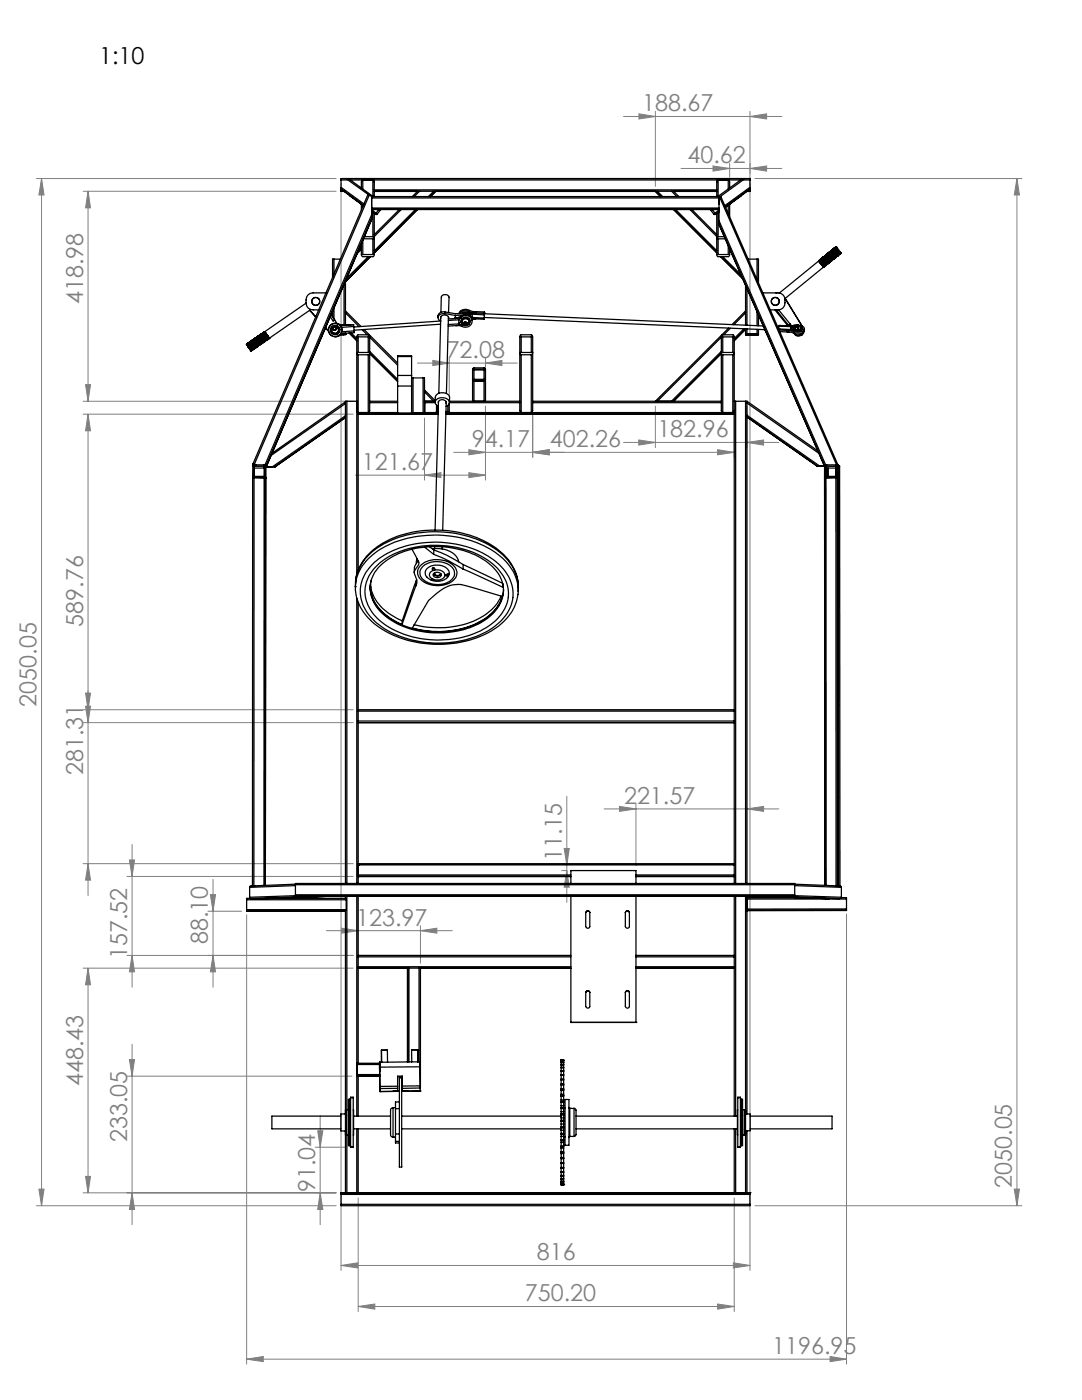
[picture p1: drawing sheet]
<svg xmlns="http://www.w3.org/2000/svg" width="216mm" height="279mm" viewBox="0 0 216 279" stroke-linecap="round" stroke-linejoin="round" font-family="sans-serif">
<defs><g id="words">
<text font-size="4.7" x="19.8" y="12.7">1:10</text>
<g font-size="4.7" fill="#808080">
<text x="128.1" y="22.2">188.67</text>
<text x="137.2" y="32.6">40.62</text>
<text x="16.6" y="60.7" transform="rotate(-90 16.6 60.7)">418.98</text>
<text x="89.1" y="71.4">72.08</text>
<text x="94.1" y="89.2">94.17</text>
<text x="109.7" y="89.2">402.26</text>
<text x="131.2" y="87.3">182.96</text>
<text x="72.2" y="93.8">121.67</text>
<text x="16.6" y="125" transform="rotate(-90 16.6 125)">589.76</text>
<text x="7.3" y="141" transform="rotate(-90 7.3 141)">2050.05</text>
<text x="16.6" y="154.7" transform="rotate(-90 16.6 154.7)">281.31</text>
<text x="124.5" y="160.4">221.57</text>
<text x="112.1" y="171.8" transform="rotate(-90 112.1 171.8)">11.15</text>
<text x="71.1" y="184.7">123.97</text>
<text x="25.4" y="191.4" transform="rotate(-90 25.4 191.4)">157.52</text>
<text x="41.5" y="188.5" transform="rotate(-90 41.5 188.5)">88.10</text>
<text x="16.6" y="216.8" transform="rotate(-90 16.6 216.8)">448.43</text>
<text x="25.4" y="227.9" transform="rotate(-90 25.4 227.9)">233.05</text>
<text x="62.9" y="237.9" transform="rotate(-90 62.9 237.9)">91.04</text>
<text x="201.9" y="237" transform="rotate(-90 201.9 237)">2050.05</text>
<text x="107.1" y="251.5">816</text>
<text x="104.7" y="259.7">750.20</text>
<text x="154.1" y="270.2">1196.95</text>
</g>
</g></defs>
<g fill="none" stroke="#808080" stroke-width=".2">
<path d="M7.3 35.6h59.8M8.3 35.6l.5 3.3h-1zM8.3 35.6v205M16.6 38.2h50.5M17.6 38.2l.5 3.3h-1zM17.6 38.2v41.9M68.1 36.6v216.9M124.4 23.2h31.6M127.5 22.7l3.3 .5-3.3 .5zM130.8 22.2v15M135.9 33.6h20.1M142.3 33.1l3.3 .5-3.3 .5z"/>
<path d="M145.6 32.6v2.7M149.6 23.2l3.4-.5v1zM149.6 33.6l3.4-.5v1zM149.6 22.2v231.3M150.6 35.6h53.3M202.9 35.6v205M202.9 35.6l.5 3.3h-1zM17.1 76.8h1l-.5 3.3zM83.3 72.5h19.9M86.4 71.9l3.2 .6-3.2 .5zM89.6 71.4v7.7M96.9 72.5l3.3-.6v1.1z"/>
<path d="M96.9 71.4v3.7M16.6 82.7h53.9M16.6 80.1h53.9M17.6 82.7l.5 3.3h-1zM17.6 82.7v96M70.9 94.8h26M84.7 94.8l3.3-.5v1zM84.7 83.4v12.4M90.5 90.3h56M93.6 89.7l3.3 .6-3.3 .5zM93.6 94.3l3.3 .5-3.3 .5zM96.9 81.1v14.7"/>
<path d="M106.3 90.3l3.3-.6v1.1zM106.3 82.9v8.4M124.4 88.3h31M127.5 87.8l3.3 .5-3.3 .5zM130.8 81.1v8.2M143.2 89.7l3.3 .6-3.3 .5zM146.5 82.9v8.4M149 88.3l3.4-.5v1zM149 81.1v8.2M17.1 138.3h1l-.5 3.3zM16.6 141.6h53.9M16.6 144.2h53.9"/>
<path d="M17.1 140.9h1l-.5 3.3zM113.1 158.9v21.2M16.6 172.4h53.9M17.6 172.4l.5 3.2h-1zM25.3 174.9h45.2M25.8 171.6h1l-.4 3.3zM26.4 168.6v28.4M42 178.5h1l-.5 3.4zM42.5 175.5v21.5M112.1 173.7h.8M112.6 169.3h1l-.5 3.3zM113.1 173.7l.5 3.4h-1z"/>
<path d="M120.5 161.4h34.9M123.6 160.9l3.3 .5-3.3 .5zM126.9 160.4v12.4M149 161.4l3.4-.5v1zM16.6 193.2h53.9M17.6 193.2l.5 3.3h-1zM17.6 193.2v44.9M25.3 190.7h45.2M26.4 190.7l.4 3.3h-1zM41.5 181.9h6.7M42.5 190.7l.5 3.3h-1zM49.2 182.6v89.6"/>
<path d="M65.1 185.7h25.1M68.2 185.2l3.3 .5-3.3 .5zM83.9 185.7l3.3-.5v1zM83.9 184.7v7.5M168.9 182.4v89.8M25.3 214.8h44.9M25.8 211.5h1l-.4 3.3zM26.4 208.4v36M7.8 237.3h1l-.5 3.3zM16.6 238.1h50.5M17.1 234.8h1l-.5 3.3zM26.4 238.1l.4 3.3h-1z"/>
<path d="M62.9 229h6.1M63.4 225.7h1l-.5 3.3zM63.9 238.1l.5 3.3h-1zM63.9 222.6v21.8M71.5 239.1v22.7M146.5 239.1v22.7M202.4 237.3h1l-.5 3.3zM7.3 240.6h59.8M68.1 252.6l3.3-.6v1zM68.1 252.6h81.5M146.3 252l3.3 .6-3.3 .4zM150.6 240.6h53.3"/>
<path d="M49.2 271.3l3.3-.6v1zM49.2 271.3h119.7M71.5 260.7l3.3-.5v1.1zM71.5 260.7h75M143.2 260.2l3.3 .5-3.3 .6zM165.6 270.7l3.3 .6-3.3 .4z"/>
</g>
<g fill="#808080">
<path d="M149.6 23.2l3.4-.5v1zM127.5 22.7l3.3 .5-3.3 .5z"/>
<path d="M83.9 185.7l3.3-.5v1zM68.2 185.2l3.3 .5-3.3 .5z"/>
<path d="M49.2 271.3l3.3-.6v1zM165.6 270.7l3.3 .6-3.3 .4z"/>
<path d="M149.6 33.6l3.4-.5v1zM142.3 33.1l3.3 .5-3.3 .5z"/>
<path d="M127.5 87.8l3.3 .5-3.3 .5zM149 88.3l3.4-.5v1z"/>
<path d="M113.1 173.7l.5 3.4h-1zM112.6 169.3h1l-.5 3.3z"/>
<path d="M26.4 190.7l.4 3.3h-1zM25.8 171.6h1l-.4 3.3z"/>
<path d="M17.6 172.4l.5 3.2h-1zM17.1 140.9h1l-.5 3.3zM17.1 76.8h1l-.5 3.3zM17.6 38.2l.5 3.3h-1z"/>
<path d="M17.1 234.8h1l-.5 3.3zM17.6 193.2l.5 3.3h-1zM26.4 238.1l.4 3.3h-1zM25.8 211.5h1l-.4 3.3z"/>
<path d="M42 178.5h1l-.5 3.4zM42.5 190.7l.5 3.3h-1z"/>
<path d="M8.3 35.6l.5 3.3h-1zM7.8 237.3h1l-.5 3.3zM17.6 82.7l.5 3.3h-1zM17.1 138.3h1l-.5 3.3zM63.4 225.7h1l-.5 3.3zM63.9 238.1l.5 3.3h-1z"/>
<path d="M202.9 35.6l.5 3.3h-1zM202.4 237.3h1l-.5 3.3z"/>
<path d="M106.3 90.3l3.3-.6v1.1zM143.2 89.7l3.3 .6-3.3 .5z"/>
<path d="M68.1 252.6l3.3-.6v1zM146.3 252l3.3 .6-3.3 .4zM93.6 89.7l3.3 .6-3.3 .5zM106.3 90.3l3.3-.6v1.1zM84.7 94.8l3.3-.5v1zM93.6 94.3l3.3 .5-3.3 .5zM86.4 71.9l3.2 .6-3.2 .5zM96.9 72.5l3.3-.6v1.1zM123.6 160.9l3.3 .5-3.3 .5zM149 161.4l3.4-.5v1zM71.5 260.7l3.3-.5v1.1zM143.2 260.2l3.3 .5-3.3 .6z"/>
</g>
<g fill="none" stroke="#000" stroke-width=".25">
<path d="M68.1 37.5v.1M68.1 37.9v.3M68.1 35.9v-.3h81.5v.3M68.1 35.9h1.2M68.1 38.2h.6M68.1 35.9v2M68.1 37.9h.2M68.1 37.4l4.5 3.3M68.2 37.8l4.3 3.2M68.5 38.1l4 2.9M69.3 35.8l4.4 3.1M69.4 35.7l.3 .1 4.8 3.4"/>
<path d="M69.9 35.9h77.9M72.1 37.5v-1.2l.3-.4v1.8M73.7 39l-.3-.1-22.9 53.7M73.7 39l-22.9 53.6M73.7 39l.5 .2M74.2 39.2v4.6M74.2 39.2h.1M74.2 39.2v.3h69.3v-.3M74.2 39.2h69.3M74.4 39.2v-3.3h.1l.2 .4v2.9M74.7 38.2h8.6M74.7 37.9h68.3"/>
<path d="M83.3 38.2h.4M83.3 38.2l-1 1M83.7 38.2h2.8M83.7 38.2l-1 1M86.5 38.2h.4M86.5 38.2l-1 1M86.9 38.2h43.9M86.9 38.2l-1 1 1-1M86.9 38.2h.1M130.8 38.2h.4M130.8 38.2l1 1M130.8 38.2h-43.9"/>
<path d="M131.2 38.2h2.8M131.2 38.2l1 1M134 38.2h.4M134 38.2l1 1M134.4 38.2h8.6M134.4 38.2l1.1 1M143.3 39.2l-.1-3.3-.2 .4v2.9M143.5 39.2v.2M143.5 39.4v4.7M143.6 39.4l23.3 53.4h.3M143.6 39.4l.3-.1 23.3 53.4M143.6 39.4h-.1"/>
<path d="M145.6 37.5v-1.2l-.3-.4v1.8M148.3 35.7h-.3l-4.8 3.5M148.4 35.8l-4.9 3.6M148.4 35.9h1.2M149 38.2h.6M149.2 38.1l-4.4 3.2M149.4 37.9h.2M149.5 37.8l-4.8 3.5M149.6 37.4l-5 3.6M149.6 37.5v.1M149.6 37.9v.3M149.6 35.9v2"/>
<path d="M149.6 38.2h-.6M65.1 58.5h-2.6a1.77 1.77 0 0 0-1.5 1.2 1.77 1.77 0 0 0 .6 1.8l.4 .3h1.6M66.6 51.7h-.2v3.7M66.6 51.7h1.3M66.6 51.7v3M68.7 56.8v8.1M68.9 56.1v8.8M72.1 40.7v1.2M72.1 49.4l-.6 .6M72.1 49.8l-.8 .8M72.4 41v.2M72.5 47.7h1.9v3.1h-2v-2.8"/>
<path d="M72.7 47.2h1.7M73.5 51.2l-4.4 4.4M73.9 51.2l-5 5M74.2 43.6v-.7l-21.3 49.9M74.2 41.8h.1M74.2 43.8l-20.9 49M74.2 42.2l.7 .6M74.2 43.6v.2M74.2 43.6l-21 49.2M74.2 41.8h69.3M74.4 47.2l.3 .5M74.4 42.4v4.8"/>
<path d="M74.7 42.6v8.3l-.2 .3h-2.1l-.2-.1-.1-2.5M75.6 41.8l-.6 .7-.8-.7M76 41.8l-.8 1h-.3M79.7 41.8l-5 5M80.1 41.8l-5.4 5.4M82.9 41.8l-8.2 8.3M83.3 41.8l-8.6 8.7M134.4 41.8l8.6 8.6M134.8 41.8l8.2 8.2M137.7 41.8l5.3 5.4M138 41.8l5 5M141.7 41.8l.8 1h.3"/>
<path d="M142.1 41.8l.6 .7 .8-.6M143 42.6l.1 8.4 .2 .2h2.1l.2-.3v-1.2M143.3 47.2l-.3 .5M143.3 47.2h1.2M143.3 42.4v4.8M143.5 44.1v.7M143.5 41.5h-69.3v.3M143.5 42.3l-.7 .5M143.5 44.1l21.2 48.7M143.5 44.8l20.9 48M144.2 51.2l3.6 3.6M144.7 47.7h-1.4v3.1h2v-1.8"/>
<path d="M145.3 41v1.6M145.6 40.7v2.5M145.6 49.7l.1 .1M148.1 55.5l-4.3-4.3 4.4 4.4M148.8 57v7.9M149 57.6v7.3M149.3 51.7h1.8M151.1 51.7h.2v4.7M151.1 51.7v4.1M152.2 58.5h3a1.57 1.57 0 0 1 1.4 2.2 1.33 1.33 0 0 1-1.4 1.1h-1.5M154.8 58.5h.1M156.7 59.7l-.1 .1"/>
<path d="M156.7 59.7l3.3 5.4M156.7 59.7l3.3 5.3M163.3 52.1h.1M163.3 52.1l1 1.2M163.3 52.1l1.1 1.2M163.3 52.1l-7.8 6.4M163.4 52.1h.1M163.4 52.1l1 1.2M163.4 52.1l.9 1.2M163.4 52v.1M163.4 52l1 1.2M163.4 52.1l1 1.1"/>
<path d="M163.4 52h.1M163.4 52l1.1 1.2M163.5 52h.1M163.5 52l1 1.2M163.5 52l.9 1.2M163.5 51.9v.1M163.5 51.9l1 1.3M163.5 51.9h.1M163.5 51.9l-.2 .2M163.5 51.9l1.1 1.2M163.5 52l1 1.1M163.5 51.9l1 1.2"/>
<path d="M163.6 51.9h.1M163.6 51.9l1 1.2M163.6 51.9l.9 1.2M163.6 51.9l-.1 .1M163.7 51.8v.1M163.7 51.8h.1M163.7 51.8l1 1.2M163.7 51.9l.9 1.1M163.7 51.9l1 1.2M163.7 51.9l1 1.1M163.8 51.8h.1M163.8 51.8l.9 1.2"/>
<path d="M163.8 51.8l1 1.2M163.8 51.7l1 1.2M163.8 51.8l.9 1.1M163.8 51.7h.1M163.8 51.7l1.1 1.2M163.9 51.6v.1M163.9 51.6l1 1.3M163.9 51.7l.9 1.1M163.9 51.6l1 1.2M163.9 51.6l-.2 .2M163.9 51.6h.1M163.9 51.7l1 1.1"/>
<path d="M163.9 51.6l1.1 1.2M164 51.6h.1M164 51.6l1 1.2M164 51.6l.9 1.2M164 51.5h.1M164 51.5l1 1.2M164 51.6l1 1.1M164 51.5l1.1 1.2M164 51.5v.1M164.1 51.5h.1M164.1 51.5l1 1.2M164.1 51.4l1.1 1.2-1-1.1"/>
<path d="M164.1 51.4v.1M164.1 51.4l1 1.2M164.1 51.5l1 1.1M164.1 51.4l.1 .1M164.2 51.4h.1M164.2 51.4l1 1.2M164.2 51.4l1.1 1.2M164.3 51.3v.1M164.3 51.3l1 1.3M164.3 51.4l.9 1.2M164.3 51.3l1 1.2M164.3 51.3h.1"/>
<path d="M164.3 51.3l-.2 .2M164.3 51.4l.9 1.1M164.3 53.3h.1M164.3 51.3l1 1.2-.9-1.2M164.3 53.3l-7.7 6.3M164.4 53.2v.1M164.4 51.3h.1M164.4 51.3l1 1.2M164.4 51.3l.9 1.2M164.4 53.2h.1M164.4 51.2v.1M164.4 51.2l1 1.2"/>
<path d="M164.4 51.3l1 1.1M164.4 51.2h.1M164.4 51.2l1.1 1.2M164.5 53.2h.1M164.5 51.2h.1M164.5 51.2l1 1.2M164.5 53.1h.1M164.5 51.1l1 1.2M164.5 51.1v.1M164.5 51.2l1 1.1M164.5 51.1l1.1 1.2M164.5 53.1v.1"/>
<path d="M164.5 53.2h-.1M164.6 51.1h.1M164.6 53.1h.1M164.6 51.1l1 1.2M164.6 51l1 1.2M164.6 51.1l1 1.1M164.6 53v.1M164.6 53l.1 .1M164.6 51l1.1 1.2M164.6 51h.1M164.6 51l-.1 .2M164.7 53h.1"/>
<path d="M164.7 51l1 1.2M164.7 51l.9 1.2M164.7 53v.1M164.7 51h.1M164.7 52.9l.1 .1M164.7 50.9h.1M164.7 50.9l1.1 1.2M164.7 51l1 1.1M164.8 50.9h.1M164.8 50.9l1 1.2M164.8 51l1 1.1M164.8 50.9l-.1 .1"/>
<path d="M164.8 52.9l-.1 .1M164.9 52.8v.1M164.9 50.9h.1M164.9 50.9l.9 1.1M164.9 50.9l1 1.2M164.9 52.9h-.1M164.9 50.8v.1M164.9 50.8l1 1.2M164.9 50.9l1 1.1M164.9 50.8h.1M164.9 52.8h.1M165 50.8h.1"/>
<path d="M165 52.8h.1M165 50.8l.9 1.2M165 50.8l1 1.2M165 52.8h-.1M165 50.7v.1M165 52.7v.1M165 50.7l1 1.3M165 50.8l.9 1.1M165 50.7l1 1.2M165 50.7h.1M165 50.7l-.1 .2M165 52.7h.1"/>
<path d="M165 50.7l1.1 1.2M165 50.8l1 1.1M165.1 52.7h.1M165.1 50.7l.9 1.2M165.1 52.6v.1M165.1 50.7h.1M165.1 50.7l1 1.2M165.1 50.7h-.1M165.1 50.6h.1M165.1 50.6l1.1 1.2M165.1 50.7l1 1.1M165.1 50.6v.1"/>
<path d="M165.2 50.6h.1M165.2 50.6l1 1.2M165.2 50.7l1 1.1M165.2 52.6h.1M165.2 52.6l-.1 .1M165.2 52.5l.1 .1M165.2 50.5l1.1 1.2M165.2 50.6l1 1.1M165.2 50.6l1.1 1.2M165.2 52.5h.1M165.2 50.5v.1M165.3 52.5h.1"/>
<path d="M165.3 50.5v.1M165.3 50.6l1 1.1M165.3 50.5l1 1.2M165.3 50.5h.1M165.3 50.4l1 1.2M165.3 50.5l1 1.1M165.3 50.4l1.1 1.2M165.4 52.4v.1M165.4 50.4h.1M165.4 50.4l1 1.2M165.4 50.4l-.1 .1M165.4 52.4h.1"/>
<path d="M165.5 52.4h.1M165.5 50.4l1 1.2M165.5 50.4l.9 1.2M165.5 50.3v.1M165.5 50.3h.1M165.5 52.3v.1M165.5 50.3l1 1.2M165.5 50.3l1 1.3M165.5 52.3h.1M165.5 50.4l1 1.1M165.6 50.3h.1M165.6 50.3l1 1.2"/>
<path d="M165.6 50.3l.9 1.2M165.6 52.3h.1M165.6 52.3l-.1 .1M165.6 50.2v.1M165.6 50.2l1 1.2M165.6 50.3l1 1.1M165.6 52.2v.1M165.6 52.2h.1M165.6 50.2h.1M165.6 50.2l1.1 1.2M165.7 50.2h.1M165.7 50.2l1 1.2"/>
<path d="M165.7 52.2h-.1M165.7 50.1l1 1.2M165.7 52.1v.1M165.7 50.2l1 1.1M165.7 50.1l1.1 1.2M165.7 50.1h.1M165.7 50.1v.1M165.8 52.1h.1M165.8 50.1h.1M165.8 50.1l1 1.2M165.8 52.1l-.1 .1M165.8 52v.1"/>
<path d="M165.8 52l.1 .1M165.8 50.1l1.1 1.2M165.9 50.1l1 1.2M165.9 52h.1M165.9 50.1h-.1M165.9 52v.1M165.9 50h.1M165.9 50l1 1.2M165.9 50.1l1 1.1M165.9 50v.1M165.9 50l1.1 1.2M166 49.9v.1"/>
<path d="M166 49.9l1 1.2M166 50l1 1.1M166 50l1 1.2M166 51.9v.1M166 51.9h.1M166 49.9l-.1 .1M166 49.9h.1M166.1 51.9h.1M166.1 49.9h.1M166.1 49.9l.9 1.1M166.1 49.9l1 1.2M166.1 49.8v.1"/>
<path d="M166.1 49.8l1 1.2M166.1 49.8h.1M166.1 49.9l1 1.1M166.2 51.8h.1M166.2 49.8h.1M166.2 49.8l1 1.2M166.2 49.8l.9 1.2M166.2 49.7v.1M166.2 49.7l1 1.3M166.2 51.8l-.1 .1M166.2 51.7v.1M166.2 51.7l.1 .1"/>
<path d="M166.2 49.7l1.1 1.2M166.2 49.8l1 1.1M166.3 49.8l1 1.1M166.3 51.7h.1M166.3 51.7v.1M166.3 49.7h.1M166.3 49.7l1 1.2M166.3 49.7h-.1M166.3 49.6l.1 .1M166.3 49.6l1.1 1.2M166.3 49.7l1 1.1M166.3 51.6v.1"/>
<path d="M166.3 49.6v.1M166.4 49.6h.1M166.4 49.6v.1M166.4 49.6l1 1.2M166.4 49.7l1 1.1M166.4 51.6h.1M166.4 49.6l1 1.1M166.4 49.6l1.1 1.2M166.4 51.6h-.1M166.5 49.5v.1M166.5 49.5l1 1.2M166.5 49.5h.1"/>
<path d="M166.5 49.6l1 1.1M166.5 49.5l-.1 .1M166.5 51.5h.1M166.6 51.4v.1M166.6 49.4v.1M166.6 49.5l1 1.2M166.6 49.4l1 1.3M166.6 51.5l-.1 .1M166.6 51.4h.1M166.6 49.4l1 1.2M166.7 51.4h.1M166.7 49.4h.1"/>
<path d="M166.7 49.4l1 1.2M166.7 49.4l-.2 .1M166.7 49.3l.1 .1M166.7 49.3l1 1.2M166.7 51.3v.1M166.7 51.3h.1M166.7 49.3v.1M166.8 49.3h.1M166.8 49.3v.1M166.8 49.3l1 1.2M166.8 49.3l.9 1.2M166.8 51.3h.1"/>
<path d="M166.8 49.3l.7 .8M166.8 49.3l.7 .8zM166.9 51.2h.1M167 51.1v.1M167 51.2l-.2 .1M167 51.1h.1M167.1 51h.1M167.1 51l-.1 .1M167.2 50.9v.1M167.3 50.9h.1M167.4 50.8h.1M167.4 50.8l-.2 .2"/>
<path d="M167.5 50.7h.1M167.5 50.8h.1M167.5 50.7v.1M167.5 50.1l.3 .4M167.6 50.7h.1M167.6 50.6h.1M167.7 50.6h.1M167.7 50.5v.1M167.7 50.5h.1M167.8 50.5l-.2 .2M49.2 68.7v.1M49.2 68.7l.9 1.3"/>
<path d="M49.2 68.8l.9 1.2M49.2 68.8l.2 .3M49.2 68.7h.1M49.2 68.7l.9 1.2M49.2 68.7l1 1.3M49.3 68.7l.9 1.2M49.3 68.6h.1M49.3 68.6l.9 1.3M49.3 68.6v.1M49.4 68.6h.1M49.4 68.6l.9 1.2M49.4 68.6l.9 1.3"/>
<path d="M49.4 68.7l.8 1.1M49.4 68.5v.1M49.4 68.5l.9 1.3M49.4 69.1l.7 .9zM49.4 69.1l.2 .3M49.5 68.5h.1M49.5 68.5l.9 1.3M49.5 68.5h-.1M49.5 68.5l.8 1.3M49.5 68.5l.9 1.2M49.6 68.4l.9 1.3M49.6 68.5l.8 1.2"/>
<path d="M49.6 68.5h-.1M49.6 68.4v.1M49.6 68.4h.1M49.6 68.5l.9 1.2M49.6 68.4l1 1.3M49.6 68.4l.9 1.2M49.7 68.4h.1M49.7 68.4l.9 1.2M49.7 68.3l.9 1.3M49.7 68.3v.1M49.7 68.3l1 1.3zM49.8 68.3h-.1"/>
<path d="M49.8 68.3h.1M49.8 68.3l.9 1.3M49.8 68.4l.8 1.2M49.8 68.3l.9 1.2M49.8 68.2l.1 .1M49.8 68.2l1 1.3M49.8 68.3l1 1.2M49.8 68.2v.1M49.9 68.3l.9 1.2M49.9 68.2l.9 1.3M49.9 68.2h.1M50 68.2h.1"/>
<path d="M50 68.2l.9 1.3M50 68.2l.9 1.2M50 68.2l.8 1.2M50 68.2h-.1M50 68.1l.1 .1M50 68.1l.9 1.3M50.1 68.1h.1M50.1 70h.1M50.1 68.1l.9 1.3M50.1 68.1l.8 1.3M50.1 68.2l.8 1.2M50.1 68.1l-.1 .1"/>
<path d="M50.1 69.9l.1 .1M50.1 68.1l.9 1.2M50.2 68.1l.8 1.2M50.2 68.1h.1M50.2 68h.1M50.2 68v.1M50.2 69.9h.1M50.2 68l.9 1.3M50.2 69.8l.1 .1M50.2 69.8v.1M50.2 68l1 1.3M50.2 68.1l.9 1.2"/>
<path d="M50.2 69.9v.1M50.3 67.9v.1M50.3 69.8h.1M50.3 67.9l.9 1.4M50.3 68l.8 1.2M50.3 67.9h.1M50.3 67.9l.9 1.3M50.3 68l.9 1.2M50.3 67.9l-.1 .1M50.3 69.8v.1M50.3 67.9l1 1.3M50.4 67.9l.9 1.3"/>
<path d="M50.4 67.9l.9 1.2M50.4 67.9h.1M50.4 67.8v.1M50.4 69.7h.1M50.4 67.8l1 1.3M50.5 67.8h.1M50.5 69.7h.1M50.5 67.8l.9 1.3M50.5 67.9l.9 1.2M50.5 69.7l-.1 .1M50.5 67.8l-.1 .1M50.6 69.7h.1"/>
<path d="M50.6 67.8h.1M50.6 67.8l.9 1.2M50.6 67.8l.8 1.3M50.6 67.8l.8 1.2M50.6 69.6h.1M50.6 69.6l-.1 .1M50.6 67.7h.1M50.6 67.7l.9 1.3M50.6 67.7v.1M50.7 67.7h.1M50.7 67.7l.8 1.3M50.7 67.7l.9 1.3"/>
<path d="M50.7 69.5v.1M50.7 67.7l.9 1.2M50.7 69.6h-.1M50.7 67.6l.1 .1M50.7 69.5h.1M50.7 67.6l.9 1.3M50.7 67.6l-.1 .1M50.7 67.6h.1M50.8 69.5h.1M50.8 67.7l.8 1.2M50.8 67.6l.9 1.3M50.8 67.6h.1"/>
<path d="M50.8 67.6l.9 1.2M50.8 69.4l.1 .1M50.8 67.6l1 1.2M50.8 67.6l1 1.3M50.9 67.6h.1M50.9 69.4h.1M50.9 67.6l.9 1.2M50.9 67.5v.1M50.9 67.5l.9 1.3M50.9 69.4l-.1 .1M50.9 67.5h.1M50.9 67.5l1 1.3"/>
<path d="M51 67.5h.1M51 69.4h.1M51 67.5l.9 1.3M51 67.5l.8 1.3M51 69.3v.1M51 67.5l.9 1.2M51 67.4h.1M51 67.4v.1M51 67.4l.1 .1M51 69.3h.1M51 67.4l1 1.3M51.1 67.4v.1"/>
<path d="M51.1 67.4h.1M51.1 69.3h.1M51.1 67.4l.9 1.3M51.1 67.5l.9 1.2M51.1 69.3l-.1 .1M51.2 67.3v.1M51.2 67.3l.8 1.4M51.2 67.3l.9 1.4M51.2 67.4l.8 1.2M51.2 67.3l-.1 .1M51.2 67.3h.1M51.2 69.2h.1"/>
<path d="M51.2 67.3l.9 1.3M51.2 69.2l-.1 .1M51.3 67.3h.1M51.3 69.1v.1M51.3 67.3l.9 1.2M51.3 67.3l.8 1.2M51.3 67.3h-.1M51.3 69.2h.1M51.3 67.2v.1M51.3 69.1h.1M51.3 67.2l.9 1.3M51.3 67.2h.1"/>
<path d="M51.4 69.1h.1M51.4 67.2l.9 1.3M51.4 67.2l.8 1.3M51.4 67.2h.1M51.4 67.2l.9 1.2M51.4 69v.1M51.4 67.2l1 1.2M51.5 67.1v.1M51.5 69h.1M51.5 67.1l.9 1.3M51.5 67.2l.8 1.2M51.5 67.1l-.1 .1"/>
<path d="M51.5 69l-.1 .1M51.5 67.1h.1M51.5 67.2l.9 1.2M51.5 67.1l1 1.3M51.5 67.1l.9 1.2M51.6 67.1h.1M51.6 67.1l.9 1.2M51.6 69h-.1M51.6 68.9h.1M51.6 68.9v.1M51.6 67l.9 1.3M51.6 67h.1"/>
<path d="M51.6 67l1 1.3M51.7 67h.1M51.7 68.9h.1M51.7 67l.9 1.3M51.7 67l.1-.1 .9 1.3M51.7 67l-.1 .1M51.7 68.8l.1 .1M51.7 67l.9 1.2M51.7 68.9h-.1M51.8 68.8h.1M51.8 66.9v.1M51.8 66.9l.9 1.3"/>
<path d="M51.8 67l.8 1.2M51.8 68.8v.1M51.8 66.9h.1M51.8 67l.9 1.2M51.9 68.7v.1M51.9 66.9l.9 1.3M51.9 66.9l.8 1.2M51.9 66.9h.1M51.9 66.9l.9 1.2M51.9 66.8h.1M51.9 68.7h.1M51.9 66.8l.9 1.3"/>
<path d="M52 66.8h.1M52 68.7h.1M52 66.8l.9 1.3M52 66.9l.8 1.2M52 68.7l-.1 .1M52 66.7v.1M52 66.7l.9 1.4M52 66.8l.8 1.3M52 66.7l-.1 .2M52 66.7h.1M52 68.6l.1 .1M52 66.7l1 1.3"/>
<path d="M52 66.8l.9 1.2M52.1 66.7h.1M52.1 68.6h.1M52.1 66.7l.9 1.3M52.1 68.5v.1M52.1 66.7l.9 1.2M52.1 66.7l1 1.2M52.2 66.6v.1M52.2 66.6l.9 1.3M52.2 68.5h.1M52.2 68.5l-.1 .2M52.2 66.6l-.1 .1"/>
<path d="M52.2 66.6h.1M52.2 66.6l1 1.3M52.3 68.4v.1M52.3 66.6h.1M52.3 66.6l.9 1.2M52.3 66.6l.9 1.3M52.3 68.4h.1M52.3 66.5l.9 1.3M52.3 66.5v.1M52.4 66.5v.1M52.4 68.4h.1M52.4 66.5l.9 1.3"/>
<path d="M52.4 66.6l.8 1.2M52.4 66.5h.1M52.4 68.4l-.1 .1M52.4 66.5l.9 1.2M52.5 66.4v.1M52.5 68.3h.1M52.5 66.5l.9 1.2M52.5 66.4l.9 1.3M52.5 68.4h-.1M52.5 66.5l.8 1.2M52.5 68.3v.1M52.5 66.4h.1"/>
<path d="M52.5 66.4l-.1 .1M52.6 66.4h.1M52.6 68.2v.1M52.6 66.4l.9 1.3M52.6 66.4l.8 1.2M52.6 66.4l.9 1.2M52.6 68.2h.1M52.6 68.3h-.1M52.6 66.3v.1M52.6 66.3l.9 1.3M52.6 66.3l1 1.3M52.6 66.3h.1"/>
<path d="M52.7 68.2h.1M52.7 66.3l.9 1.3M52.7 66.3h.1M52.7 68.1l.1 .1M52.7 68.1v.1M52.7 66.3l1 1.2M52.7 66.3l.9 1.2M52.8 66.2v.1M52.8 68.1h.1M52.8 66.2l.9 1.3M52.8 66.3l.9 1.2M52.8 66.2l-.1 .1"/>
<path d="M52.8 66.2h.1M52.8 68.1v.1M52.8 66.2l1 1.3M52.9 68v.1M53 68h.1M53 68l-.1 .1M53 67.9v.1M53 67.9h.1M53.1 67.9h.1M53.2 67.8v.1M53.2 67.8h.1M53.2 67.8l-.1 .1"/>
<path d="M53.3 67.8h.1M53.3 67.7v.1M53.3 67.7h.1M53.4 67.7h.1M53.4 67.6l.1 .1M53.4 67.7l-.1 .1M53.5 67.7h.1M53.5 67.6h.1M53.6 67.6h.1M53.6 67.5v.1M53.7 67.5h.1M53.7 67.5l-.1 .1"/>
<path d="M61.1 60.5l-8.3 5.7M61.8 61.9l1.2 1.4zM61.8 61.9l-8 5.6M61.9 61.7l-.1 .2M64.9 65.4l.6 .7M65 65.4l.5 .6M65.9 63.2l.6 .9 .3-.2M66.1 62.8l.7 1.1M66.4 62.1v1.2M66.5 66.5h.1M66.6 61.5v2.2M66.8 63.9l.5 .7"/>
<path d="M66.8 65.9h.1M66.9 65.8v.1M66.9 65.8h.1M67.1 65.2a.68 .68 0 0 1 .4 1 .68 .68 0 0 1-1 .2M67.2 65.3h.1M67.5 64.7h.1M67.5 64.7a1.32 1.32 0 0 0-1.8 .5 1.32 1.32 0 0 0 .6 1.8M67.5 64.7a1.33 1.33 0 0 0-2 1.3 1.33 1.33 0 0 0 2.2 .9M67.5 64.7l.7 .2h.5M67.5 64.7l.5 .2h.7M67.6 67h.1M67.7 67l-.7 .2-.4-.1"/>
<path d="M67.7 66.9h.1M67.7 66.9v.1M67.9 65a1.33 1.33 0 0 1 .1 1.6M67.9 65h.1M67.9 65l.2 .3M67.9 66.7l-.2 .2M67.9 66.8h.8M67.9 66.7h1M67.9 66.7h.8M68 66.6h.1M68.1 65.3l.1 .9M68.2 66.2l-.2 .4"/>
<path d="M68.7 66.7h.2M68.7 66.5v.3M68.7 64.9h.1M68.7 64.9l-.8 .1M68.8 66.5l-.7 .1-.4 .3M68.8 64.9h.1M68.8 66.5l-.8 .1M68.9 66.5v.3h-.2M68.9 66.7h.1M68.9 62.1l3.1 3.1M68.9 62.4l2.7 2.8M69.7 66.5l1.5 1.5"/>
<path d="M70.1 66.4l1.1 1.2M70.6 64.8l-1.8 .1M70.6 64.8v.4M70.6 65.2l.1 .8M70.6 65.2l-2.5 .1M70.7 66l-2.5 .2M70.7 66v.4l-1.9 .1M71.2 70.3l.3 .5M71.5 67.2h2v3.1h-2zM71.5 70.8h2M71.5 70.8v11.5M72.2 65.8l1.1 1"/>
<path d="M72.6 65.8l6.7 6.7M73.5 70.8v11.5h.1l.2-.3v-14.8l-.3-.4-2.1 .1-.2 .3v47.4M73.8 70.3l-.3 .5M73.8 70.5l5.5 5.6M73.8 67.3l5.5 5.6M73.8 70.1l5.5 5.6M79.3 74.9v2.1M79.3 71.2v-.2h2.8v.2M79.3 77h2.8M79.3 74.9h2.8M79.3 71.2h2.8M79.3 71.2v3.7"/>
<path d="M79.3 77.1v5.3h2.8M82.1 74.9v2.1M82.1 75.4h.3M82.1 77.1v5.3h.3M82.1 71.2v3.7M82.1 75.3l.2 .1M82.4 75.4v7M82.4 75.4h2M84.4 75.4h.3v7h-.3M84.4 75.4v7M84.7 78.2l1.8 1.9h.4h-2.2M84.7 77.8l2.2 2.2"/>
<path d="M87.5 63.1a.72 .72 0 0 0 .4 1l-17.3 1.2M87.5 62.8l-.1 .6M87.5 62.8v.3M87.9 64.7l-17.2 1.2M87.9 63.2l-.3 15.3M88 62.3l.1-3a.87 .87 0 0 1 .7-.5 .87 .87 0 0 1 .8 .5l-.1 3.1M88.8 62.6a1.24 1.24 0 0 0-1.3 .5M88.8 62.3a1.05 1.05 0 0 0-1.3 .5M88.8 62.3l2.1 .3 1.2-.1 1.2 .2M88.8 62.3v.3M88.8 62.6l2.1 .4M89.5 63.5a.61 .61 0 0 0-.9-.6 .57 .57 0 0 0-.7 .6"/>
<path d="M89.5 63.7l-.4 14.8M89.5 63.3v.3M90.8 63.6h-1.3M90.9 63l-.1 .6M90.9 63.5h.1M90.9 63.5l-.1 .1M91 65l-1.6 .1M91.5 64.3l.3 .6M91.6 63.8l.1 .8M91.6 63.8l-2.1 .2M91.6 64.6l-2.2 .2M91.7 64.6l.1 .3"/>
<path d="M91.8 63.5l-.2 .3M91.8 63.5h.1M91.8 63.5h-.9M91.8 64.9h.1M91.8 64.9l-.8 .1M92.1 63.2a1.25 1.25 0 0 1 1.7 0 1.25 1.25 0 0 1 .1 1.7 1.25 1.25 0 0 1-1.7 .3l-1.2-.2M92.1 63.2l-.6 .3h-.6M92.1 63.2v-.2l-.6 .3M92.1 62.5a1.06 1.06 0 0 1 1.7 .5M92.2 63.6a.93 .93 0 0 1 1.3-.2 .93 .93 0 0 1 .1 1.4 .93 .93 0 0 1-1.3 0 .78 .78 0 0 1-.1-1.2zM92.3 64.5l.2 .1zM92.4 62.9l-1.5 .1"/>
<path d="M92.4 62.9a1.25 1.25 0 0 1 1.8 1.1M92.5 62.5h.6l.4 .3M92.5 64.4l.1-.1a.27 .27 0 0 1 .4 0 .27 .27 0 0 1 0 .4h-.4zM92.5 64.4a.28 .28 0 0 1 .4-.1 .28 .28 0 0 1 .1 .4l-.4-.1zM92.9 62.6l.2 .1M93.3 62.7l.4 .1 .2 .4M93.3 62.7v.1M93.6 64a.69 .69 0 0 1-.6 .7 .69 .69 0 0 1-.8-.4M93.6 64.3l-.3 .2 .3-.2M93.6 62.2a1.52 1.52 0 0 0-1.9 .3M93.6 62.2l1.2 .3M93.7 61.9a1.42 1.42 0 0 0-2.1 .7"/>
<path d="M93.7 61.9l1.1 .3M93.7 61.9l-.1 .3M93.7 62.7h.5v.6M93.7 62.7h.1M93.7 62.7l2.9 .1M94 63.3h.2M94.1 63.6h.7M94.2 63.4l2.4 .1M94.2 63.1v.2M94.3 75.7l.1 .2 .2 .1M94.4 76.1l-.1-.2v-2.2l.3-.3h2l.2 .2 .1 2.2-.2 .3M94.6 76v4.1h-.3v-4h.2h2.4v4h-.3v-4.1"/>
<path d="M94.6 76h2M94.6 73.7h2v2h-2zM94.6 73.8h2M94.8 63.6h-.6M94.8 63.6h.1M94.8 63.6l1.8 .1M94.8 62.2h.1M94.8 62.5h.1M94.8 62.5l-1.1-.1v.3M94.9 62.2l1.8 .1v.2M94.9 62.2v.3M94.9 62.5h1.8"/>
<path d="M96.6 62.8v.6M96.6 63.4l56 2.4M96.6 63.4v.3M96.7 62.5h.1M96.7 62.5l55.6 2.6M96.7 62.5l-.1 .3M96.7 63.4l-.1 .3M96.9 75.7l-.3 .3M103.7 70.3l.3 .5M104 70.8v11.5h-.1l-.2-.2v-15l.2-.2 2.1-.1 .3 .4v14.7l-.2 .4-.1-11.5M104 67.2h2v3.1h-2zM104 70.8h2"/>
<path d="M106.3 70.3l-.3 .5M143.9 70.3l.3 .5M143.9 70.1l-9.9 10h.4l9.5-9.5M144.2 70.8v11.5h-.1l-.2-.3v-14.8l.3-.4 2.2 .1 .1 .3v15.1M144.2 67.2h2v3.1h-2zM144.2 70.8h2M145.4 65.5l-14.6 14.6h.4l12.7-12.8M145.7 65.5l-1.3 1.3M146.2 70.8v11.5h.2l.1-.4M146.5 70.3l-.3 .5M148.4 65.6l-1.9 2M148.8 66.7h2.5"/>
<path d="M148.8 65.6v1.2h.2M148.8 62.1l-2.8 2.7M148.8 65.7l-2.3 2.3M148.8 62.4l-2.4 2.4M149 66.8h2.1M149 65.7v1.1M151.1 66.8h.2M151.1 62.2v2.8M151.1 65.7v1.1M151.3 62.9v2.1M151.3 65.8v1M154.6 61.8l2.6 3.2"/>
<path d="M154.9 61.8l2.5 3.1M155.2 65.2h.2M155.4 61.8l2.3 2.9M155.4 65.7h.1M155.4 65.7l2.9 .1M155.4 65.1v.6M155.4 65.1l2.5 .1M155.5 65.9h1.6M155.6 66.2l1.5 .1M157.1 66.3h.1M157.1 65.9v.4M157.1 65.9h.1"/>
<path d="M157.2 65h.1M157.2 65l-1.8-.1v.2M157.2 65.9l1.2 .2M157.2 66.3h.1M157.2 65.9h.1M157.2 66.3l1.2 .2M157.3 65h.1M157.3 65l1.1 .1-.1 .2h-.4M157.4 64.9l.1 .1M157.7 64.7l-.3 .2M157.7 64.7l.2 .3M157.9 65.3l-.1 .2"/>
<path d="M157.9 65.3h-.1l.1 .5h.4v.2l-1.1-.1M158.4 66.1v.4M158.4 65.2l.6-.3a.71 .71 0 0 1 .9 .6 1.01 1.01 0 0 1-1.6-.1zM158.4 66.5a.98 .98 0 0 0 1.5 .4M158.5 65.5a.68 .68 0 0 1 .7-.4 .68 .68 0 0 1 .6 .4M158.5 66.6a.94 .94 0 0 0 1.3 .1M158.6 65.1h-.1a.48 .48 0 0 0-.3 .6 .48 .48 0 0 0 .5 .3 .86 .86 0 0 0 1.4-.6l-.4-.3M158.6 65.2l.3-.2a.74 .74 0 0 1 .9 .5 .76 .76 0 0 1-.7 .3 .76 .76 0 0 1-.6-.5zM158.7 65.7a.32 .32 0 0 1 .1-.5 .32 .32 0 0 1 .5 .2 .32 .32 0 0 1-.2 .4 .31 .31 0 0 0 .2-.4 .31 .31 0 0 0-.5-.2 .31 .31 0 0 0-.1 .5M158.8 65.1l-.3 .2M159.1 65.7h.1M159.1 65.7v.1"/>
<path d="M159.2 65.7h.1M159.4 64.8l-2.1 .2M159.5 65.2l.3 .1M159.8 66.7l.1 .2M159.9 66.6l-.1 .1M159.9 66.6l.1 .2M160 65a.63 .63 0 0 1 .5 .7 .63 .63 0 0 1-.7 .5l-.6 .1-.8-.2M160 66.8l-.1 .1M160.2 66.4l-.3 .2M160.5 65.6a1.2 1.2 0 0 1-1.8 1l-.3-.1M160.5 65.9l-.1 .5-.4 .4M50.4 95.1l.3 .2"/>
<path d="M50.4 95.4v81.4M50.4 95.1v.3M50.5 92.8h.1M50.5 92.6h.3M50.5 92.6v.2M50.7 95.3l-.3 .1M50.7 93.1h2v2h-2zM50.7 95.3v81.5M50.7 95.3l2 .1M50.7 93.4h2M50.7 92.8l.1-.1 .2 .1M50.8 92.6l.3 .2"/>
<path d="M50.8 92.7v.1M52.7 95.4h.3M52.7 92.8l.3 .2v83.7v-.8M52.7 95.4v81.3M52.8 92.8h.5M52.9 92.8h.3M52.9 92.8h-2.3l-.2 .2v2.1M52.9 92.8h.1M53 95.4h.1M53 95.1l-.3 .3M53 93.1h.1M53 93.2h1.4"/>
<path d="M53 93.1h1.4M53.2 92.8h.1M54.4 93.2h.5M54.4 93.1l.5 .1M54.4 93.1v.1M68.9 83v.3M68.9 80.2v.3M68.9 80.5v2.5M68.9 83.3v93M68.9 83l-14.5 10.1M68.9 83.3l-14 9.9M68.9 80.2l-14.6 10.3"/>
<path d="M68.9 80.5l-14.8 10.4M69.2 80.1l-.3 .1M69.2 80.1h2M69.2 80.1v96.2M71.2 81.9l.1 .4h.2M71.5 82.3v.4M71.5 82.3h7.8M71.5 82.7v31M71.5 82.7h15.9M73.8 80.1h5.5M73.8 80.4h5.5M82.1 82.4h.1"/>
<path d="M82.1 82.4h2.6M82.2 82.4l.3 .2zM82.4 82.4h2M82.5 82.6h.1M82.5 82.6h2M84.5 82.6h.1M84.7 80.2l.1 2.1M84.8 82.3l-.3 .3M84.8 82.3h.1M84.8 82.3h2.3M84.8 80.4h2.1M86.9 80.3v-1a1.6 1.6 0 0 1 1.4-.9 1.6 1.6 0 0 1 1.4 .9v1"/>
<path d="M87.1 82.2l.1 .2h.3M87.1 82.1l.3 .3M87.1 82.3l.1 .2 .2 .1M87.1 80.8v1.5M87.4 81l.1 1.1M87.4 82.4v.2M87.4 82.6h.1M87.4 82.4h.1M87.5 80.4a.76 .76 0 0 1 .8-.6 .76 .76 0 0 1 .7 .7M87.5 80.1l-.7 25.7M89 82.6h.4M89 82.4h.4"/>
<path d="M89 82.7h57.5M89 80.2l-.7 25.6M89.4 80.9v1.2h-.4M89.4 82.4v.2M89.6 82.1l-.2 .3M89.6 82.2l-.1 .2h-.5M89.6 80.6l-.6 .5M89.6 80.6a1.15 1.15 0 0 0-1.4-1.2 .97 .97 0 0 0-1.1 .3 .97 .97 0 0 0-.1 1.1l.5 .3M89.6 82.3v.2l-.2 .1M89.6 82.3h56.9M89.6 80.5v1.8M89.7 80.1h14"/>
<path d="M89.7 80.4h14M106.3 80.1h37.6M106.3 80.4h37.6M146.5 82.3v.4M146.5 80.1h.3M146.5 82.7v89.7M146.8 80.1h2M146.8 80.1v96.2M148.8 80.1h.2M148.8 80.1v96.2M149 82.9v.3M149 80.1v.3"/>
<path d="M149 82.9l14.6 10.1M149 80.4v2.5M149 83.2v93.1M149 83.2l14.1 9.8M149 80.1l14.2 9.9M149 83.2l14.1 9.9M149 80.4l14.4 10.1M163.1 93h.5M163.1 93.1h.5M163.1 93v.1M163.6 93v.1M163.6 93h.9"/>
<path d="M163.6 93.1h.9M164.4 92.8h.3M164.4 92.8h.1M164.5 95.4h.3M164.5 95.4h.1M164.5 95.1l.3 .3M164.5 95.4l.1 81.3M164.5 93.1v2.3M164.7 92.8h.1M164.7 92.8h2.5M164.8 92.8l-.3 .3M164.8 93.1h2v2h-2z"/>
<path d="M164.8 95.4l.1 81.3M164.8 93.4h2M165 93.4v1.7M165.3 93.4v1.7M166.8 95.3l.3 .1M166.8 92.8l.3 .2v2.4M166.8 95.3l-2 .1M166.8 95.3v81.5M167.1 95.1l-.3 .2M167.1 93h.2M167.1 95.4v81.4M167.2 92.7l-.2 .1"/>
<path d="M167.2 92.7v.1M167.2 92.8l.3 .2M167.3 93h.2M167.3 93v83.8M167.5 93l.1 83.8M70.9 117.1a10.2 10.2 0 0 0 6 8.8 22 22 0 0 0 22.1-.6 9.3 9.3 0 0 0 4.4-7.3M70.9 117.1h.1M70.9 117.1a9 9 0 0 1 4.3-7.1 22.5 22.5 0 0 1 18.8-2.1 14.3 14.3 0 0 1 8.7 6.7l.6 2 .1 1.4M70.9 116.4a9.8 9.8 0 0 1 5.4-8 22.3 22.3 0 0 1 22.8 1 9.7 9.7 0 0 1 4.3 7.9M70.9 116.4a9.9 9.9 0 0 1 6.3-8.2 22.7 22.7 0 0 1 22 1.6 9.2 9.2 0 0 1 4.2 7.5M70.9 116.4v.7M71.2 119.4v56.9"/>
<path d="M73.8 117.2h.1M73.8 116.9a8.5 8.5 0 0 0 5.2 7.2 18.7 18.7 0 0 0 18-.7 7.5 7.5 0 0 0 3.5-5.7M73.9 116.6a8 8 0 0 0 4.7 6.4l1.7 .9M74 115.9a7.1 7.1 0 0 0 3.6 7.3l2.6 1.4M74.8 112.2a19.7 19.7 0 0 1 16.1-3.6 15 15 0 0 1 10.5 6.4 7.3 7.3 0 0 1-2.1 9.5 19.2 19.2 0 0 1-14.9 3.6 16.1 16.1 0 0 1-11.1-5.8 7.4 7.4 0 0 1 1.5-10.1zM74.9 113.2a16.6 16.6 0 0 1 12.4-4.4 16.7 16.7 0 0 1 12.3 5 6.9 6.9 0 0 1-.8 10.1 18.3 18.3 0 0 1-15 3.5 15 15 0 0 1-9.6-5.2 6.7 6.7 0 0 1 .7-9zM75.6 113.1a15.7 15.7 0 0 1 11.8-4 15.9 15.9 0 0 1 11.2 4.4 6.1 6.1 0 0 1-.4 9.1 16.5 16.5 0 0 1-13.7 3.5 13.6 13.6 0 0 1-9.6-5.4 5.9 5.9 0 0 1 .7-7.6zM82.2 109.6l1.4 2.6-.1 .5-.8 1.5M82.7 114.2v.2a2.63 2.63 0 0 1 .3 2.5M83 116.9l-2.8 7.7M83 116l-2.7 7.9M83 116v.9"/>
<path d="M83.1 115.7l-.1 .3M83.2 111.5l-.1 1M83.4 111.9l-.3 .6a2.04 2.04 0 0 0-.4 1.7M83.9 112.9a5.1 5.1 0 0 1 7 .4 2.14 2.14 0 0 1-1.3 3.1 5.2 5.2 0 0 1-6-1.1 1.87 1.87 0 0 1 .3-2.4zM84.3 113.1a4.5 4.5 0 0 1 6.1 .4 1.87 1.87 0 0 1-1.3 2.8 4.3 4.3 0 0 1-5.1-1.2 1.66 1.66 0 0 1 .3-2zM84.7 109.2l1.8 1.4M85.2 113.5a3.1 3.1 0 0 1 4.4 .4 1.77 1.77 0 0 1-2.1 2.1 2.32 2.32 0 0 1-2.7-1.6l.1-.4zM85.5 119.8l1.2-1a6.2 6.2 0 0 1 6.9-1.7l6.6 1.9a9.7 9.7 0 0 1-6.6 6 19.4 19.4 0 0 1-11.3 .3zM85.7 109.1l.9 .6M86 114.1a1.83 1.83 0 0 1 2.8 .6 1.35 1.35 0 0 1-1.8 1 1.11 1.11 0 0 1-1.2-1.3zM86 115.7h.1M86 115.7l.1-.1 .4 .1a.29 .29 0 0 1-.2 .2 .29 .29 0 0 1-.3-.2"/>
<path d="M86.3 109.5a4.7 4.7 0 0 1 5.1 2.3l.1 .3M86.4 113.4h.3M86.5 114.5a.96 .96 0 0 0 1.5 .1 1.03 1.03 0 0 1-1.5-.1M86.5 110.6l3 1.3 2.9 1.7M86.5 114.5a.86 .86 0 0 1 .9-.3 .86 .86 0 0 1 .6 .7 .91 .91 0 0 1-1.6-.2zM86.6 109.7l2.8 1.2 3 1.8M86.6 109.7l-.1 .9M86.7 114.4a.68 .68 0 0 0 .6 .5 .68 .68 0 0 0 .6-.4M86.7 109.1v.4M86.7 114.3v.1M88.2 109.1v.5M89.1 114.7h.4a.25 .25 0 0 1-.2 .3 .25 .25 0 0 1-.3-.2z"/>
<path d="M89.1 114.7l.3-.1zM92.4 112.7l7.9 3.8 .1 .7-8-3.6M92.4 112.7v.9M100 119a11.1 11.1 0 0 1-8.2 5.8 19.9 19.9 0 0 1-9.2-.1M103.4 117.3v.7M71.5 120.2v56.1M80.3 123.9l-.1 .7M71.5 144.2h75M71.5 143.9h75M71.5 141.9h75M71.5 141.6h75M49.2 179.6h19.9"/>
<path d="M49.2 179.6v1.9M49.8 179.1l.1 .2 .2 .1M49.8 177.1v2M49.9 179.3h-.7v.3M50.4 176.8h.3M50.4 176.8h.1M50.7 176.8h.1M58.9 178.6v.3M58.9 176.6v-.3h99.7v.3M58.9 176.5l-8.9 .3-.2 .3M58.9 178.9h99.7M58.9 178.6h99.7"/>
<path d="M58.9 176.6h99.7M58.9 176.6v2M58.9 178.8l-9.1 .3M58.9 176.7l-9.1 .4M62.8 178.9l-12.7 .5M64.9 178.9l-14.8 .5M68.9 178.9v.4h-14.3M69.1 179.4v.2M69.1 179.6v1.9M69.2 178.9v42.6M71.2 178.9v43.8M71.5 172.4h.1"/>
<path d="M71.5 172.4v.2h75M71.5 174.9h.1M71.5 172.6h.1M71.5 178.9v11.8M71.5 172.4h75M71.5 174.9h42.4M113.9 174.6h-42.4v.3h42.4M113.9 176.3v-2.6h13v2.6M113.9 178.9v25.1M126.9 178.9v25.1M126.9 174.9h19.6M126.9 174.6h19.6"/>
<path d="M146.5 174.6v.3M146.5 172.4v.2M146.5 172.6v2M146.5 174.9v1.4M146.5 178.9v11.8M146.8 178.9v43.8M148.8 178.9v43.4h.9v3.4h-.9v12.4h.2v-12.4M149 179.2v.3M149 179.5h.1M149 178.9v43.4M149 179.4h19.9M152.8 178.9l12.7 .5"/>
<path d="M154.9 178.9l12.7 .5M158.6 178.6v.3M158.6 176.5l9 .3M158.6 176.6v2M158.6 178.8l9.3 .3M158.6 176.7l9.3 .4M159.5 179.1h-10.5v.3M166.9 176.8h.2M167.1 176.8h.1M167.6 176.8h.2l.1 .3M167.9 179.1l-.1 .1M167.9 179.1h1v.3"/>
<path d="M167.9 177.1v2M168.9 179.4v2M49.2 181.5v.3M49.2 181.8h19.7v40.5h-.9v3.4h.9v12.4h.3v-11.5M49.2 181.5h19.9M49.2 181.8l19.7 .1M69.1 181.5v.2M71.5 192.9v.3M71.5 190.7v.3M71.5 193.2h9.8M71.5 191v1.9M71.5 193.2v19"/>
<path d="M71.5 190.7h42.4M71.5 193.3h9.8M71.5 192.9h42.4M71.5 191h42.4M81.3 193.2h.3M81.3 193.2v18.7M81.6 193.2h2M81.6 193.2v18.7M83.6 193.2h.3M83.6 193.2v18.7M83.9 193.2h30M83.9 193.2v24"/>
<path d="M83.9 193.3h30M117 197.8h.5l.2 .2v2.9a.42 .42 0 0 1-.4 .3 .42 .42 0 0 1-.4-.3v-2.9zM117 181.9l.5-.1 .2 .3v2.8a.42 .42 0 0 1-.4 .3 .42 .42 0 0 1-.4-.3v-2.8zM124.9 181.9l.4-.1 .3 .3v2.8a.42 .42 0 0 1-.4 .4 .42 .42 0 0 1-.4-.4v-2.8zM124.9 197.8l.4-.1 .3 .3v2.9a.42 .42 0 0 1-.4 .3 .42 .42 0 0 1-.4-.3v-2.9zM126.9 193.2h19.6M126.9 190.7h19.6M126.9 193.3h19.6M126.9 192.9h19.6M126.9 191h19.6M146.5 192.9v.3M146.5 190.7v.3"/>
<path d="M146.5 191v1.9M146.5 193.2v29.5M149 181.4v.3M149 181.7h.1M149 181.4h.1M168.9 181.4v.3M168.9 181.7h-19.9M168.9 181.4h-19.9M69.7 219.4v9.2M70 219.1v-.1h.5v.1M70 219.4h-.5v9.2h.5M70 219.1h.5"/>
<path d="M70 219.1v9.7M70.5 219.1v9.7M71.2 212.2h.1M71.2 212.2v.2M71.2 214.5v.2M71.2 214.7h.1M71.2 212.4h.1M71.2 214.5h.1M71.2 212.4h4.5M71.2 212.4v2.1M71.2 212.2h4.5M71.2 214.7h4.6"/>
<path d="M71.2 214.5h4.6M71.5 214.7v8M75.7 212l.1 1.8-.1-1.6M75.7 212v.2M75.7 212h.1M75.7 212l.1 1.8zM75.7 212l.1 1M75.7 212l.1 5.8M75.8 213v3.8M75.8 216.8v.4M75.8 217.8h.1M75.8 217.2v.6"/>
<path d="M76.1 209.6h1.2M76.1 209.6v2.4M76.1 209.6l.1 2.4M76.2 212h1.1M76.2 212h-.5M77.3 209.6v2.4M78.4 217.8h.1M78.4 217.8h.9M79.3 216.8v.4M79.3 217.8h.1M79.3 217.2v.6M79.3 217.2h-3.5"/>
<path d="M79.3 216.8h-3.5M79.3 214.9h.9M79.3 217.8h-3.5M79.7 215.1h.5v17.8h-.5zM79.7 219.9h-.8v1.4M80.2 214.9l.1 2.9M80.3 216.7v.5M80.3 217.8h.1M80.3 214.8h-1v2M80.3 214.8v1.9M80.3 214.8l-.1 .1M80.3 217.2v.6"/>
<path d="M80.3 217.5v.3M81.2 217.8h.1M81.2 217.8h-.9M82.1 209.5l.1 2.4M82.2 211.9h1.5v1M82.2 209.5h1.1zM82.2 211.9l-4.9 .1M83.3 209.5h.1M83.3 209.5l.1 2.4M83.7 212.9l-7.9 .1M83.7 212.9l.1 3.8M83.8 216.7v.4"/>
<path d="M83.8 217.7h.1M83.8 217.2h.1M83.8 216.7h-3.5M83.8 217.1l-3.5 .1M83.8 217.7l-3.5 .1M83.8 217.1v.6M83.9 217.2h-.1M112 219.9v.1M112 220v.7M112 219.5v.3M112 218.7v.1M112 218.8v.7"/>
<path d="M112 218.4v.2M112 217.5v.1M112 217.6v.8M112 217.4v.1M112 217.3v.1M112 216.4v.1M112 216.5v.8M112 216.4h.5M112 215.5v.8h.5v-.8M112 215.4v.1M112 214.6v.7M112 214.5v.1"/>
<path d="M112 213.8v.7M112 213.7v.1M112 213.1v.6M112 213l.5 .1M112 213v.1M112 212.5v.5M112 212.5h.1M112 212.1v.3M112 212v.1M112 211.7v.1M112 211.6h.5M112 214.5h.5"/>
<path d="M112 213.7h.5M112 212.4h.5M112 212h.5M112 211.7h.5M112 211.5h.5M112 217.5h.5M112 220h.5M112 219.9h.5M112 219.8h.5M112 211.5h.1M112 211.6v.1M112 211.8v.2"/>
<path d="M112 213.7h.1M112 214.5h.1M112 215.4h.1M112 218.6v.1M112 219.8v.1M112 219.5h.5M112 218.8h.5M112 218.7h.5M112 218.6h.5M112 218.4h.5M112 217.6h.5M112 217.4h.5"/>
<path d="M112 217.3h.5M112 216.5h.5M112 215.5h.5M112 215.4h.5M112 214.6h.5M112 213.8h.5M112 213.1h.5M112 212.5h.5M112 212.1h.5M112 211.8h.5M112.5 219.9v.1M112.5 219.8v.1"/>
<path d="M112.5 220v.7M112.5 219.5v.3M112.5 218.7v.1M112.5 218.6v.1M112.5 218.8v.7M112.5 218.4v.2M112.5 217.5v.1M112.5 217.6v.8M112.5 217.4v.1M112.5 217.3v.1M112.5 216.4v.1M112.5 216.5v.8"/>
<path d="M112.5 215.4v.1M112.5 215.4h.1M112.5 214.6v.7M112.5 214.5v.1M112.5 214.5h.1M112.5 213.8v.7M112.5 213.7v.1M112.5 213.7h.1M112.5 213.1v.6M112.5 212.5v.5M112.5 212.5h.1M112.5 212.1v.3"/>
<path d="M112.5 212v.1M112.5 211.7v.1M112.5 213h-.5M112.5 211.5h.1M112.5 211.6v.1M112.5 211.8v.2M112.7 219.4h.8v9.2h-.8zM113.9 204h.1M113.9 204h13M126.9 204h.1M147.2 219.1v-.1h.5v.1M147.2 219.1h.5"/>
<path d="M147.2 219.1v9.7M147.7 219.4h.5v9.2h-.5M147.7 219.1v9.7M148 219.4v9.2M68 222.7h-13.7v2.6h13.7M68.1 238.1v.3M68.1 238h.1M68.1 238h.8M68.1 238.4h81.5M68.1 238.1h81.5M68.1 238v.1M68.1 238.4v1.9"/>
<path d="M69.2 221.5v5M69.5 221.4l-.6 .1v5l.6 .1M69.5 225.4h.5M69.5 222.6h.5M69.7 221.5h.1M69.7 226.5h.1M70 228.8v.2M70 228.8h.5M70 229h.5M70 229h.1M70.5 221.5v5M70.5 228.8v.2"/>
<path d="M70.5 229h.1M70.6 225.3h7.3M70.6 222.7h7.3M71.2 225.3v12.8h.3v-12.8M71.5 238h75M78.4 221.1l-.3 .1-.2 .3v4.9a.48 .48 0 0 0 .5 .5M78.4 226.9h.1M78.4 221.1v5.8M78.4 221.1h.5M78.4 226.9h.5M78.9 221.3v5M78.9 226.3v1.5h.8"/>
<path d="M78.9 227.8v.3h.8M78.9 226.3h.8M78.9 221.3h.8M80.2 225.3h31.8M80.2 222.7h31.8M112 223.1v.5M112 223.6v.1M112 224.3v.6M112 223.7v.1M112 224.9v.1M112 225v.1M112 223.8v.5"/>
<path d="M112 222.4v.1M112 222.3v.1M112 225.1v.5M112 221.9v.4M112 225.6v.6M112 222.5v.6M112 226.2v.1M112 226.3v.1M112 226.4v.4M112 221.1v.1M112 221v.1M112 221.2v.7"/>
<path d="M112 220.7v.3M112 226.8v.7M112 227.5v.1M112 227.6v.1M112 227.7v.3M112 228v.7M112 228.7v.1M112 228.9v.2M112 229.1v.8M112 229.9v.1M112 230v.1M112 230.1v.1"/>
<path d="M112 230.2v.8M112 231v.1M112 231.1h.5M112 231.2v.8M112 232v.1M112 232.2v.8M112 233v.1M112 233.2v.6M112 233.8v.1M112 234v.6M112 234.6v.1M112 234.7v.5"/>
<path d="M112 235.2v.1h.5v-.1M112 235.3v.4M112 235.7h.5M112 235.8v.3M112 236.1h.5M112 236.3l.5 .1M112 236.4h.1M112 221h.5M112 233.1h.5M112 233.9h.5M112 234.7h.5M112 221.1h.7"/>
<path d="M112 226.8h.5M112 226.3h.5M112 221.2h.5M112 223.1h.5M112 223.6h.5M112 223.7h.5M112 224.3h.5M112 224.9h.5M112 223.8h.5M112 225h.5M112 225.1h.5M112 222.5h.5"/>
<path d="M112 222.4h.5M112 222.3h.5M112 225.6h.5M112 221.9h.5M112 226.2h.5M112 226.4h.5M112 220.7h.5M112 227.5h.5M112 227.6h.5M112 227.7h.5M112 228h.5M112 228.8v.1"/>
<path d="M112 231.2h.1M112 232.1v.1M112 236.2v.1M112 228.7h.5M112 228.8h.5M112 228.9h.5M112 229.1h.5M112 229.9h.5M112 230h.5M112 230.1h.5M112 230.2h.5M112 231h.5"/>
<path d="M112 231.2h.5M112 232h.5M112 232.1h.5M112 232.2h.5M112 233h.5M112 233.8h.5M112 234.6h.5M112 235.2h.5M112 236.3h.5M112 236.4h.5M112.5 223.1v.5M112.5 223.6v.1"/>
<path d="M112.5 224.3v.6M112.5 223.7v.1M112.5 224.9v.1M112.5 225v.1M112.5 223.8v.5M112.5 222.4v.1M112.5 222.3v.1M112.5 225.1v.5M112.5 221.9v.4M112.5 225.6v.6M112.5 222.5v.6M112.5 226.2v.1"/>
<path d="M112.5 226.3v.1M112.5 226.4v.4M112.5 221v.2M112.5 221.2v.7M112.5 220.7v.3M112.5 226.8v.7M112.5 227.5v.1M112.5 227.6v.1M112.5 227.7v.3M112.5 228v.7M112.5 228.7v.1M112.5 228.9v.2"/>
<path d="M112.5 229.1v.8M112.5 229.9v.1M112.5 230v.1M112.5 230.1v.1M112.5 230.2v.8M112.5 231v.1M112.5 231.2v.8M112.5 232v.1M112.5 232.2v.8M112.5 233v.1M112.5 233.2v.6M112.5 233.8v.1"/>
<path d="M112.5 234v.6M112.5 234.6v.1M112.5 234.7v.5M112.5 235.3v.4M112.5 235.8v.3M112.5 236.4h.1M112.5 236.1v.4l-.5-.1M112.5 226.8l.2 .1M112.5 228.8v.1M112.5 231.2h.1M112.5 232.1v.1M113.5 221l.2 .2"/>
<path d="M113.7 226.8l-.2 .2M113.7 221.2h.8M113.7 221.2v5.6M113.7 226.8h.8M114.5 221.2l.4 .3v5l-.4 .3M114.5 221.2v5.6M114.9 225.3h32.2M114.9 222.7h32.2M146.5 225.3v12.8h.3v-12.8M147.2 221.5v5M147.2 228.8v.2M147.2 228.8h.5"/>
<path d="M147.2 229h.5M147.2 229h.1M147.7 228.8v.2M147.7 225.4h.5M147.7 222.6h.5M147.7 229h.1M148 226.5h.1M148 221.5h.1M148.2 221.4l.6 .1v5l-.6 .1M148.5 221.5v5M149 238h.6M149.6 238.1v.3"/>
<path d="M149.6 238h.1M149.6 238v.1M149.6 238.4v1.9M149.7 222.7h16.3v2.6h-16.3M68.1 240.3v.3h81.5v-.3M68.1 240.3h81.5"/>
<circle cx="63" cy="60.2" r=".81"/>
<circle cx="63" cy="60.2" r=".78"/>
<circle cx="66.7" cy="65.6" r=".32"/>
<circle cx="66.7" cy="65.6" r=".31"/>
<circle cx="66.9" cy="65.9" r=".83"/>
<circle cx="66.9" cy="65.9" r=".68"/>
<circle cx="66.9" cy="65.8" r=".96"/>
<circle cx="92.9" cy="64.2" r=".78"/>
<circle cx="92.9" cy="64.2" r=".65"/>
<circle cx="154.7" cy="60.2" r=".78"/>
<circle cx="154.7" cy="60.2" r=".79"/>
<circle cx="86.5" cy="113.6" r=".24"/>
</g>
<use href="#words"/>
</svg>
